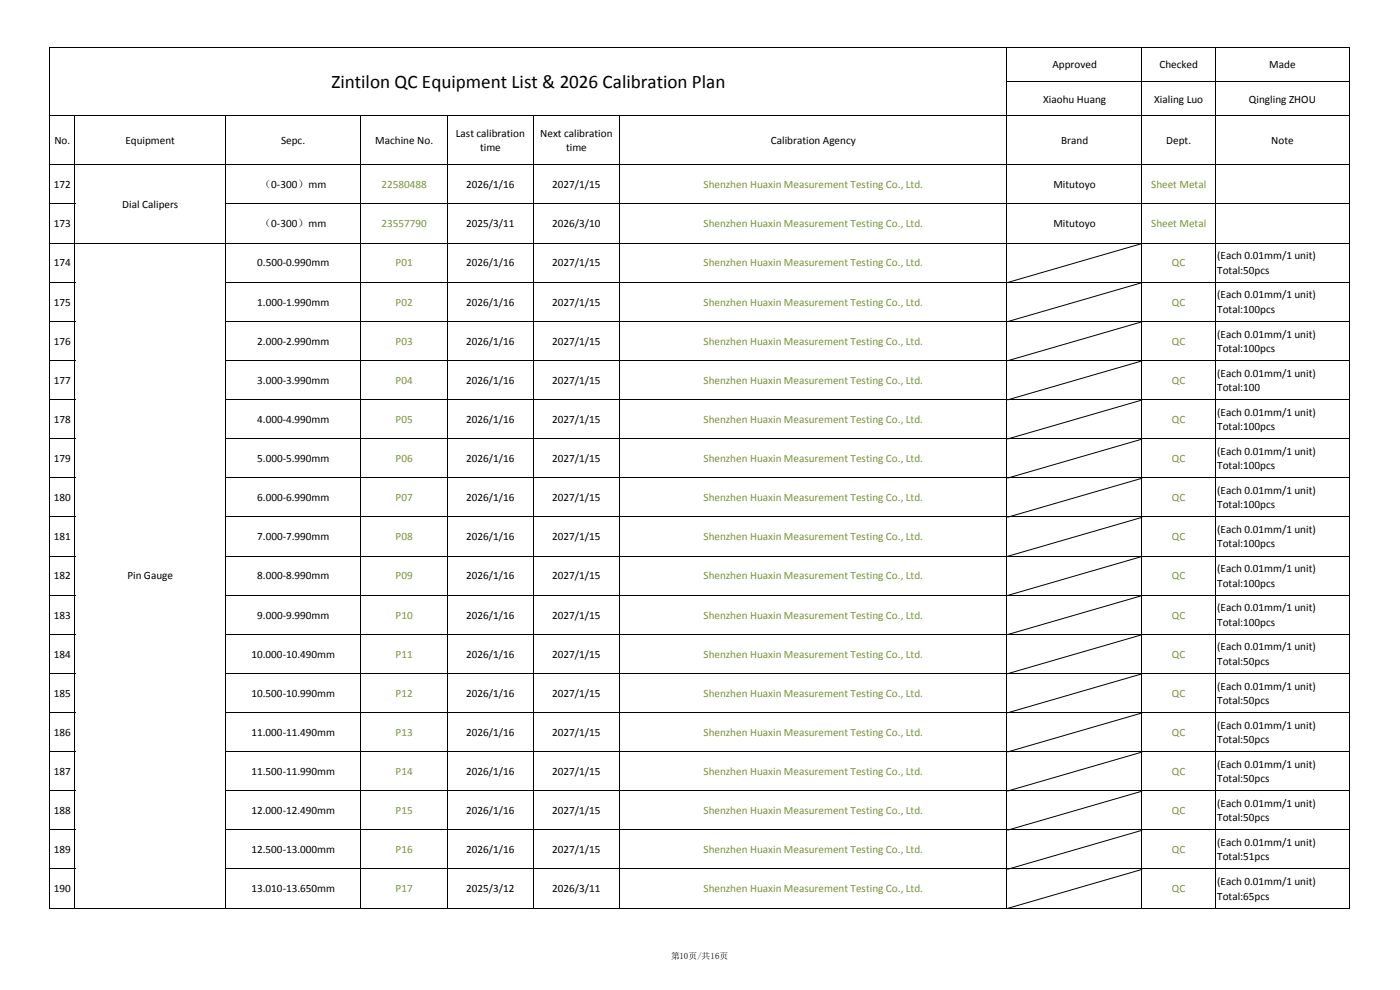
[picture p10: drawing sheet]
<svg xmlns="http://www.w3.org/2000/svg" width="297mm" height="210mm" viewBox="0 0 297 210" stroke-linecap="round" stroke-linejoin="round" font-family="sans-serif">
<defs><g id="words">
<text font-size="4.1" x="70.3" y="18.7">Zintilon QC Equipment List &amp; 2026 Calibration Plan</text>
<g font-size="2.4">
<text x="223.2" y="14.5">Approved</text>
<text x="246" y="14.5">Checked</text>
<text x="269.3" y="14.5">Made</text>
<text x="221.3" y="21.8">Xiaohu Huang</text>
<text x="244.8" y="21.8">Xialing Luo</text>
<text x="264.9" y="21.8">Qingling ZHOU</text>
<text x="96.7" y="29">Last calibration</text>
<text x="114.6" y="29">Next calibration</text>
<text x="11.5" y="30.6">No.</text>
<text x="26.6" y="30.6">Equipment</text>
<text x="59.6" y="30.6">Sepc.</text>
<text x="79.6" y="30.6">Machine No.</text>
<text x="101.8" y="32.1">time</text>
<text x="120.1" y="32.1">time</text>
<text x="163.5" y="30.6">Calibration Agency</text>
<text x="225.1" y="30.6">Brand</text>
<text x="247.4" y="30.6">Dept.</text>
<text x="269.7" y="30.6">Note</text>
<text x="11.5" y="39.9">172</text>
<text x="55.2" y="39.9">（0-300）mm</text>
<text x="98.9" y="39.9">2026/1/16</text>
<text x="117.2" y="39.9">2027/1/15</text>
<text x="223.5" y="39.9">Mitutoyo</text>
<text x="25.9" y="44.1">Dial Calipers</text>
<text x="11.5" y="48.2">173</text>
<text x="55.2" y="48.2">（0-300）mm</text>
<text x="98.9" y="48.2">2025/3/11</text>
<text x="117.2" y="48.2">2026/3/10</text>
<text x="223.5" y="48.2">Mitutoyo</text>
<text x="11.5" y="56.5">174</text>
<text x="54.5" y="56.5">0.500-0.990mm</text>
<text x="98.9" y="56.5">2026/1/16</text>
<text x="117.2" y="56.5">2027/1/15</text>
<text x="258.2" y="55">(Each 0.01mm/1 unit)</text>
<text x="258.2" y="58">Total:50pcs</text>
<text x="11.5" y="64.8">175</text>
<text x="54.5" y="64.8">1.000-1.990mm</text>
<text x="98.9" y="64.8">2026/1/16</text>
<text x="117.2" y="64.8">2027/1/15</text>
<text x="258.2" y="63.3">(Each 0.01mm/1 unit)</text>
<text x="258.2" y="66.3">Total:100pcs</text>
<text x="258.2" y="71.6">(Each 0.01mm/1 unit)</text>
<text x="11.5" y="73.1">176</text>
<text x="54.5" y="73.1">2.000-2.990mm</text>
<text x="98.9" y="73.1">2026/1/16</text>
<text x="117.2" y="73.1">2027/1/15</text>
<text x="258.2" y="74.6">Total:100pcs</text>
<text x="11.5" y="81.4">177</text>
<text x="54.5" y="81.4">3.000-3.990mm</text>
<text x="98.9" y="81.4">2026/1/16</text>
<text x="117.2" y="81.4">2027/1/15</text>
<text x="258.2" y="79.9">(Each 0.01mm/1 unit)</text>
<text x="258.2" y="82.9">Total:100</text>
<text x="11.5" y="89.7">178</text>
<text x="54.5" y="89.7">4.000-4.990mm</text>
<text x="98.9" y="89.7">2026/1/16</text>
<text x="117.2" y="89.7">2027/1/15</text>
<text x="258.2" y="88.2">(Each 0.01mm/1 unit)</text>
<text x="258.2" y="91.2">Total:100pcs</text>
<text x="11.5" y="98">179</text>
<text x="54.5" y="98">5.000-5.990mm</text>
<text x="98.9" y="98">2026/1/16</text>
<text x="117.2" y="98">2027/1/15</text>
<text x="258.2" y="96.5">(Each 0.01mm/1 unit)</text>
<text x="258.2" y="99.5">Total:100pcs</text>
<text x="11.5" y="106.3">180</text>
<text x="54.5" y="106.3">6.000-6.990mm</text>
<text x="98.9" y="106.3">2026/1/16</text>
<text x="117.2" y="106.3">2027/1/15</text>
<text x="258.2" y="104.8">(Each 0.01mm/1 unit)</text>
<text x="258.2" y="107.8">Total:100pcs</text>
<text x="258.2" y="113.1">(Each 0.01mm/1 unit)</text>
<text x="11.5" y="114.6">181</text>
<text x="54.5" y="114.6">7.000-7.990mm</text>
<text x="98.9" y="114.6">2026/1/16</text>
<text x="117.2" y="114.6">2027/1/15</text>
<text x="258.2" y="116.1">Total:100pcs</text>
<text x="11.5" y="122.9">182</text>
<text x="27" y="122.9">Pin Gauge</text>
<text x="54.5" y="122.9">8.000-8.990mm</text>
<text x="98.9" y="122.9">2026/1/16</text>
<text x="117.2" y="122.9">2027/1/15</text>
<text x="258.2" y="121.4">(Each 0.01mm/1 unit)</text>
<text x="258.2" y="124.4">Total:100pcs</text>
<text x="11.5" y="131.2">183</text>
<text x="54.5" y="131.2">9.000-9.990mm</text>
<text x="98.9" y="131.2">2026/1/16</text>
<text x="117.2" y="131.2">2027/1/15</text>
<text x="258.2" y="129.7">(Each 0.01mm/1 unit)</text>
<text x="258.2" y="132.7">Total:100pcs</text>
<text x="258.2" y="138">(Each 0.01mm/1 unit)</text>
<text x="11.5" y="139.5">184</text>
<text x="53.3" y="139.5">10.000-10.490mm</text>
<text x="98.9" y="139.5">2026/1/16</text>
<text x="117.2" y="139.5">2027/1/15</text>
<text x="258.2" y="141">Total:50pcs</text>
<text x="11.5" y="147.8">185</text>
<text x="53.3" y="147.8">10.500-10.990mm</text>
<text x="98.9" y="147.8">2026/1/16</text>
<text x="117.2" y="147.8">2027/1/15</text>
<text x="258.2" y="146.3">(Each 0.01mm/1 unit)</text>
<text x="258.2" y="149.3">Total:50pcs</text>
<text x="258.2" y="154.6">(Each 0.01mm/1 unit)</text>
<text x="11.5" y="156.1">186</text>
<text x="53.3" y="156.1">11.000-11.490mm</text>
<text x="98.9" y="156.1">2026/1/16</text>
<text x="117.2" y="156.1">2027/1/15</text>
<text x="258.2" y="157.6">Total:50pcs</text>
<text x="11.5" y="164.4">187</text>
<text x="53.3" y="164.4">11.500-11.990mm</text>
<text x="98.9" y="164.4">2026/1/16</text>
<text x="117.2" y="164.4">2027/1/15</text>
<text x="258.2" y="162.9">(Each 0.01mm/1 unit)</text>
<text x="258.2" y="165.9">Total:50pcs</text>
<text x="11.5" y="172.7">188</text>
<text x="53.3" y="172.7">12.000-12.490mm</text>
<text x="98.9" y="172.7">2026/1/16</text>
<text x="117.2" y="172.7">2027/1/15</text>
<text x="258.2" y="171.2">(Each 0.01mm/1 unit)</text>
<text x="258.2" y="174.2">Total:50pcs</text>
<text x="258.2" y="179.5">(Each 0.01mm/1 unit)</text>
<text x="11.5" y="181">189</text>
<text x="53.3" y="181">12.500-13.000mm</text>
<text x="98.9" y="181">2026/1/16</text>
<text x="117.2" y="181">2027/1/15</text>
<text x="258.2" y="182.5">Total:51pcs</text>
<text x="11.5" y="189.3">190</text>
<text x="53.3" y="189.3">13.010-13.650mm</text>
<text x="98.9" y="189.3">2025/3/12</text>
<text x="117.2" y="189.3">2026/3/11</text>
<text x="258.2" y="187.8">(Each 0.01mm/1 unit)</text>
<text x="258.2" y="190.8">Total:65pcs</text>
</g>
<g font-size="2.4" fill="#76933c">
<text x="81" y="39.9">22580488</text>
<text x="149.2" y="39.9">Shenzhen Huaxin Measurement Testing Co., Ltd.</text>
<text x="244.2" y="39.9">Sheet Metal</text>
<text x="81" y="48.2">23557790</text>
<text x="149.2" y="48.2">Shenzhen Huaxin Measurement Testing Co., Ltd.</text>
<text x="244.2" y="48.2">Sheet Metal</text>
<text x="83.9" y="56.5">P01</text>
<text x="149.2" y="56.5">Shenzhen Huaxin Measurement Testing Co., Ltd.</text>
<text x="248.6" y="56.5">QC</text>
<text x="83.9" y="64.8">P02</text>
<text x="149.2" y="64.8">Shenzhen Huaxin Measurement Testing Co., Ltd.</text>
<text x="248.6" y="64.8">QC</text>
<text x="83.9" y="73.1">P03</text>
<text x="149.2" y="73.1">Shenzhen Huaxin Measurement Testing Co., Ltd.</text>
<text x="248.6" y="73.1">QC</text>
<text x="83.9" y="81.4">P04</text>
<text x="149.2" y="81.4">Shenzhen Huaxin Measurement Testing Co., Ltd.</text>
<text x="248.6" y="81.4">QC</text>
<text x="83.9" y="89.7">P05</text>
<text x="149.2" y="89.7">Shenzhen Huaxin Measurement Testing Co., Ltd.</text>
<text x="248.6" y="89.7">QC</text>
<text x="83.9" y="98">P06</text>
<text x="149.2" y="98">Shenzhen Huaxin Measurement Testing Co., Ltd.</text>
<text x="248.6" y="98">QC</text>
<text x="83.9" y="106.3">P07</text>
<text x="149.2" y="106.3">Shenzhen Huaxin Measurement Testing Co., Ltd.</text>
<text x="248.6" y="106.3">QC</text>
<text x="83.9" y="114.6">P08</text>
<text x="149.2" y="114.6">Shenzhen Huaxin Measurement Testing Co., Ltd.</text>
<text x="248.6" y="114.6">QC</text>
<text x="83.9" y="122.9">P09</text>
<text x="149.2" y="122.9">Shenzhen Huaxin Measurement Testing Co., Ltd.</text>
<text x="248.6" y="122.9">QC</text>
<text x="83.9" y="131.2">P10</text>
<text x="149.2" y="131.2">Shenzhen Huaxin Measurement Testing Co., Ltd.</text>
<text x="248.6" y="131.2">QC</text>
<text x="83.9" y="139.5">P11</text>
<text x="149.2" y="139.5">Shenzhen Huaxin Measurement Testing Co., Ltd.</text>
<text x="248.6" y="139.5">QC</text>
<text x="83.9" y="147.8">P12</text>
<text x="149.2" y="147.8">Shenzhen Huaxin Measurement Testing Co., Ltd.</text>
<text x="248.6" y="147.8">QC</text>
<text x="83.9" y="156.1">P13</text>
<text x="149.2" y="156.1">Shenzhen Huaxin Measurement Testing Co., Ltd.</text>
<text x="248.6" y="156.1">QC</text>
<text x="83.9" y="164.4">P14</text>
<text x="149.2" y="164.4">Shenzhen Huaxin Measurement Testing Co., Ltd.</text>
<text x="248.6" y="164.4">QC</text>
<text x="83.9" y="172.7">P15</text>
<text x="149.2" y="172.7">Shenzhen Huaxin Measurement Testing Co., Ltd.</text>
<text x="248.6" y="172.7">QC</text>
<text x="83.9" y="181">P16</text>
<text x="149.2" y="181">Shenzhen Huaxin Measurement Testing Co., Ltd.</text>
<text x="248.6" y="181">QC</text>
<text x="83.9" y="189.3">P17</text>
<text x="149.2" y="189.3">Shenzhen Huaxin Measurement Testing Co., Ltd.</text>
<text x="248.6" y="189.3">QC</text>
</g>
<text font-size="1.9" x="142.4" y="203.5">第10页/共16页</text>
</g></defs>
<g fill="none" stroke="#000" stroke-width=".21">
<path d="M10.4 10h275.9M10.5 9.9v182.8M213.5 17.3h72.8M213.6 9.9v182.8M242.2 9.9v182.8M257.7 9.9v182.8M286.2 9.9v182.8M10.4 24.6h275.9M10.4 35h275.9M15.9 24.5v168.2M47.8 24.5v168.2M76.5 24.5v168.2"/>
<path d="M94.8 24.5v168.2M113.1 24.5v168.2M131.3 24.5v168.2M10.4 43.3h5.5M10.4 51.6h275.9M10.4 59.9h5.5M47.7 43.3h238.6M47.7 59.9h238.6M242.3 51.6l-28.6 8.3M242.3 59.9l-28.6 8.3M10.4 68.2h5.5M10.4 76.5h5.5"/>
<path d="M47.7 68.2h238.6M47.7 76.5h238.6M242.3 68.2l-28.6 8.3M242.3 76.5l-28.6 8.3M10.4 84.8h5.5M10.4 93h5.5M47.7 84.8h238.6M47.7 93h238.6M242.3 84.8l-28.6 8.3M242.3 93.1l-28.6 8.3M10.4 101.3h5.5M10.4 109.6h5.5"/>
<path d="M10.4 117.9h5.5M47.7 101.3h238.6M47.7 109.6h238.6M47.7 117.9h238.6M242.3 101.4l-28.6 8.3M242.3 109.7l-28.6 8.3M242.3 118l-28.6 8.3M10.4 126.2h5.5M10.4 134.5h5.5M47.7 126.2h238.6M47.7 134.5h238.6M242.3 126.3l-28.6 8.3"/>
<path d="M242.3 134.6l-28.6 8.3M10.4 142.8h5.5M10.4 151.1h5.5M10.4 159.4h5.5M47.7 142.8h238.6M47.7 151.1h238.6M47.7 159.4h238.6M242.3 142.9l-28.6 8.3M242.3 151.2l-28.6 8.3M242.3 159.5l-28.6 8.3M10.4 167.7h5.5M10.4 176h5.5"/>
<path d="M47.7 167.7h238.6M47.7 176h238.6M242.3 167.8l-28.6 8.3M242.3 176.1l-28.6 8.3M10.4 184.3h5.5M10.4 192.6h275.9M47.7 184.3h238.6M242.3 184.4l-28.6 8.3M242.3 192.7l-.2 .1"/>
</g>
<use href="#words"/>
</svg>
